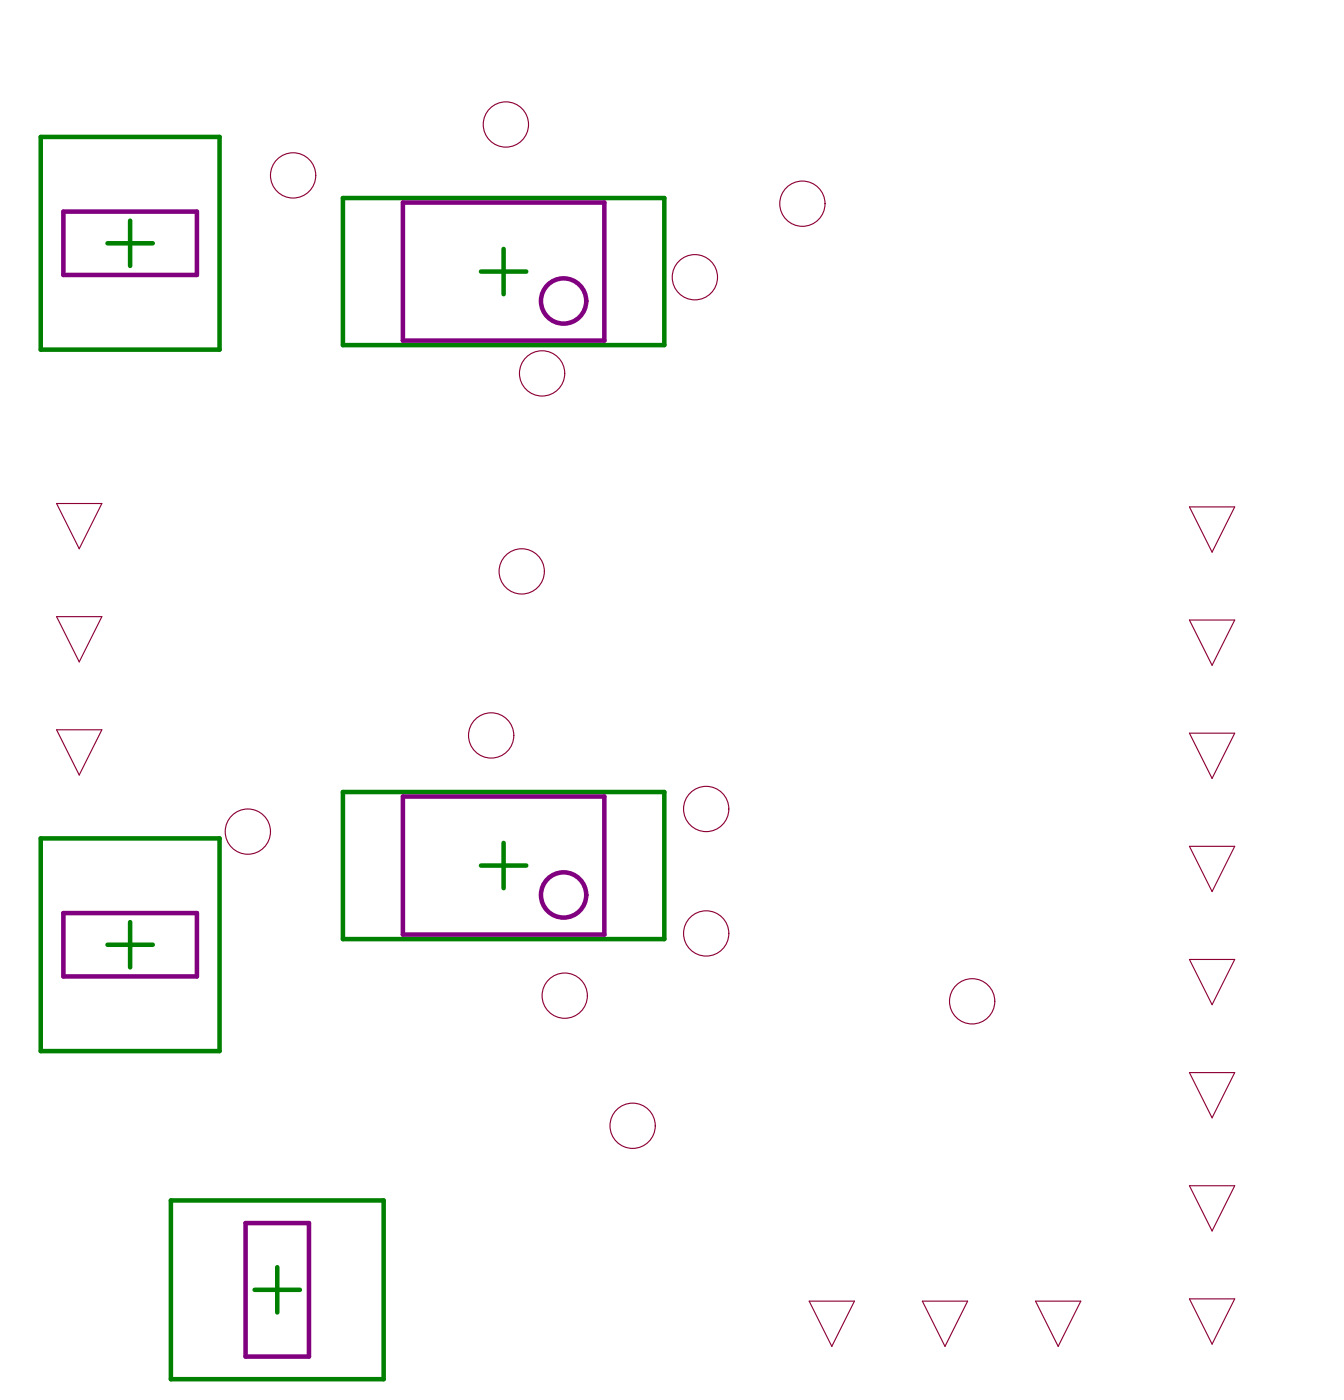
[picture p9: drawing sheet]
<svg xmlns="http://www.w3.org/2000/svg" width="50mm" height="52mm" viewBox="0 0 50 52" stroke-linecap="round" stroke-linejoin="round" font-family="sans-serif">
<g fill="none" stroke="#008000" stroke-width=".17">
<path d="M1.5 5.1h6.7v7.9h-6.7zM4 9.1h1.7M4.9 8.2v1.7M12.8 7.4h12v5.5h-12zM17.9 10.1h1.7M18.8 9.3v1.7M1.5 31.3h6.7v7.9h-6.7zM4 35.2h1.7M4.9 34.4v1.7M12.8 29.5h12v5.5h-12zM17.9 32.3h1.7M18.8 31.4v1.7"/>
<path d="M6.4 44.8h7.9v6.6h-7.9zM9.5 48.1h1.7M10.3 47.3v1.6"/>
</g>
<g fill="none" stroke="#800080" stroke-width=".17">
<path d="M2.4 7.9h4.9v2.4h-4.9zM15 7.6h7.5v5.1h-7.5zM2.4 34.1h4.9v2.3h-4.9zM15 29.7h7.5v5.2h-7.5zM9.2 45.6h2.3v5h-2.3z"/>
<circle cx="21" cy="11.2" r=".84"/>
<circle cx="21" cy="33.4" r=".84"/>
</g>
<g fill="none" stroke="#8d0034" stroke-width=".04">
<path d="M2.1 18.8h1.7l-.8 1.7zM44.3 18.9h1.7l-.8 1.7zM2.1 23h1.7l-.8 1.7zM2.1 27.2h1.7l-.8 1.7zM44.3 35.8h1.7l-.8 1.7zM44.3 23.1h1.7l-.8 1.7zM44.3 27.3h1.7l-.8 1.7zM44.3 31.6h1.7l-.8 1.7zM30.2 48.5h1.6l-.8 1.7zM34.4 48.5h1.7l-.9 1.7zM38.6 48.5h1.7l-.9 1.7zM44.3 48.4h1.7l-.8 1.7z"/>
<path d="M44.3 40h1.7l-.8 1.7zM44.3 44.2h1.7l-.8 1.7z"/>
<circle cx="10.9" cy="6.5" r=".84"/>
<circle cx="18.9" cy="4.6" r=".84"/>
<circle cx="20.2" cy="13.9" r=".84"/>
<circle cx="25.9" cy="10.3" r=".84"/>
<circle cx="29.9" cy="7.6" r=".84"/>
<circle cx="9.2" cy="31" r=".84"/>
<circle cx="18.3" cy="27.4" r=".84"/>
<circle cx="19.4" cy="21.3" r=".84"/>
<circle cx="21" cy="37.1" r=".84"/>
<circle cx="26.3" cy="30.2" r=".84"/>
<circle cx="26.3" cy="34.8" r=".84"/>
<circle cx="36.2" cy="37.3" r=".84"/>
<circle cx="23.6" cy="42" r=".84"/>
</g>
</svg>
